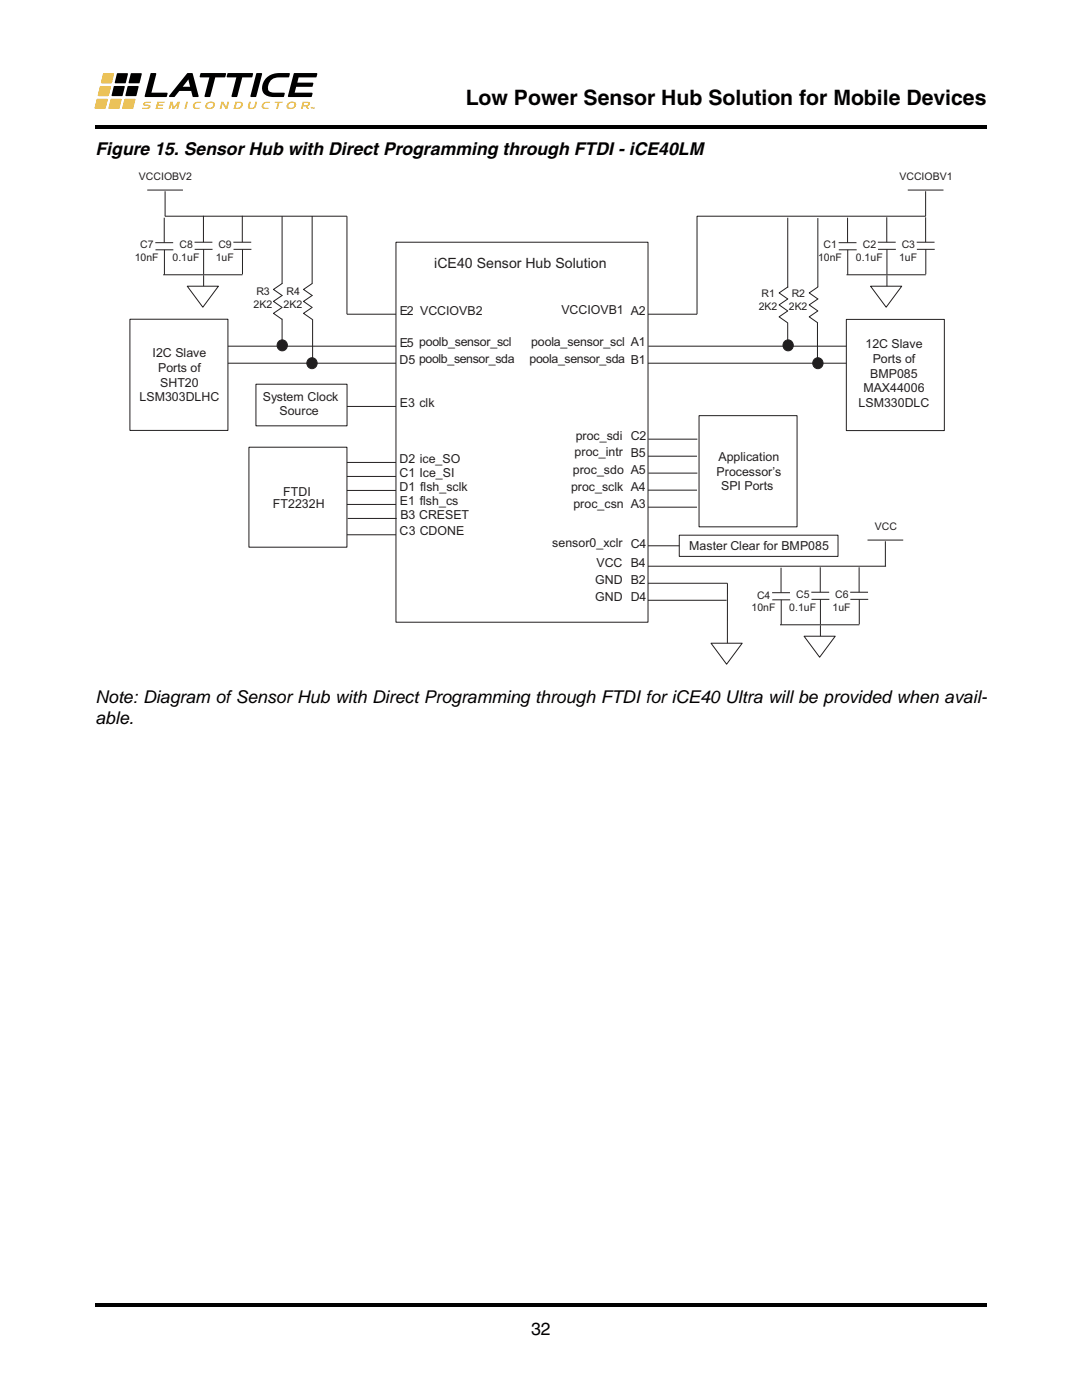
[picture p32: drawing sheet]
<svg xmlns="http://www.w3.org/2000/svg" width="216mm" height="279mm" viewBox="0 0 216 279" stroke-linecap="round" stroke-linejoin="round" font-family="sans-serif">
<defs><g id="words">
<text font-size="4.2" x="92.9" y="21">Low Power Sensor Hub Solution for Mobile Devices</text>
<g font-size="3.5">
<text x="19" y="30.9">Figure 15. Sensor Hub with Direct Programming through FTDI - iCE40LM</text>
<text x="19" y="140.3">Note: Diagram of Sensor Hub with Direct Programming through FTDI for iCE40 Ultra will be provided when avail-</text>
<text x="19.1" y="144.5">able.</text>
<text x="106" y="266.5">32</text>
</g>
<text font-size="2.8" fill="#231f20" x="86.6" y="53.5">iCE40 Sensor Hub Solution</text>
<g font-size="2.5" fill="#231f20">
<text x="79.8" y="62.8">E2 VCCIOVB2</text>
<text x="112" y="62.7">VCCIOVB1 A2</text>
<text x="30.5" y="71.2">I2C Slave</text>
<text x="79.8" y="69.2">E5 poolb_sensor_scl</text>
<text x="106" y="69.1">poola_sensor_scl A1</text>
<text x="172.7" y="69.4">12C Slave</text>
<text x="31.6" y="74.2">Ports of</text>
<text x="32" y="77.2">SHT20</text>
<text x="79.7" y="72.6">D5 poolb_sensor_sda</text>
<text x="105.7" y="72.5">poola_sensor_sda B1</text>
<text x="173.7" y="75.4">BMP085</text>
<text x="174.1" y="72.4">Ports of</text>
<text x="27.9" y="80.1">LSM303DLHC</text>
<text x="52.5" y="80">System Clock</text>
<text x="55.8" y="82.8">Source</text>
<text x="79.8" y="81.2">E3 clk</text>
<text x="171.3" y="81.3">LSM330DLC</text>
<text x="172.3" y="78.3">MAX44006</text>
<text x="114.9" y="87.7">proc_sdi C2</text>
<text x="79.7" y="92.4">D2 ice_SO</text>
<text x="79.7" y="95.2">C1 Ice_SI</text>
<text x="114.3" y="94.5">proc_sdo A5</text>
<text x="114.7" y="90.9">proc_intr B5</text>
<text x="143" y="94.9">Processor’s</text>
<text x="143.4" y="91.9">Application</text>
<text x="54.5" y="101.4">FT2232H</text>
<text x="56.5" y="98.9">FTDI</text>
<text x="79.7" y="98">D1 flsh_sclk</text>
<text x="79.8" y="100.8">E1 flsh_cs</text>
<text x="113.9" y="98">proc_sclk A4</text>
<text x="114.4" y="101.4">proc_csn A3</text>
<text x="143.9" y="97.9">SPI Ports</text>
<text x="79.7" y="106.8">C3 CDONE</text>
<text x="79.9" y="103.6">B3 CRESET</text>
<text x="110.2" y="109.1">sensor0_xclr C4</text>
<text x="119" y="113.1">VCC B4</text>
<text x="137.5" y="109.7">Master Clear for BMP085</text>
<text x="118.8" y="116.5">GND B2</text>
<text x="118.8" y="119.9">GND D4</text>
</g>
<g font-size="2.1" fill="#231f20">
<text x="27.7" y="36">VCCIOBV2</text>
<text x="179.5" y="36">VCCIOBV1</text>
<text x="26.9" y="52.1">10nF</text>
<text x="28" y="49.6">C7</text>
<text x="34.4" y="52.1">0.1uF</text>
<text x="35.8" y="49.6">C8</text>
<text x="43" y="52.1">1uF</text>
<text x="43.6" y="49.6">C9</text>
<text x="163.2" y="52.1">10nF</text>
<text x="164.3" y="49.6">C1</text>
<text x="170.8" y="52.1">0.1uF</text>
<text x="172.2" y="49.6">C2</text>
<text x="179.4" y="52.1">1uF</text>
<text x="179.9" y="49.6">C3</text>
<text x="51.2" y="58.9">R3</text>
<text x="57.2" y="59">R4</text>
<text x="152" y="59.3">R1</text>
<text x="158" y="59.4">R2</text>
<text x="50.6" y="61.4">2K2</text>
<text x="56.6" y="61.5">2K2</text>
<text x="151.4" y="61.8">2K2</text>
<text x="157.4" y="61.9">2K2</text>
<text x="174.6" y="105.9">VCC</text>
<text x="151.1" y="119.5">C4</text>
<text x="158.9" y="119.4">C5</text>
<text x="166.6" y="119.4">C6</text>
<text x="150" y="122">10nF</text>
<text x="157.5" y="121.9">0.1uF</text>
<text x="166.1" y="121.9">1uF</text>
</g>
</g></defs>
<path d="M19 25.1h177.8v.7h-177.8zM19 260h177.8v.7h-177.8z" fill="#000"/>
<path d="M18.9 14.6h44.4v7.2h-44.4z" fill="#fff"/>
<g fill="#000">
<path d="M30.1 14.6h.9l.2 .1-1 3.8h3.1l.1 .2-.2 .6h-4.3zM40 14.6h4.9l.2 .1-.2 .7h-1.9l-1.1 3.9-.9 .1-.2-.2 1-3.8h-1.9l-.1-.2zM45.4 14.6h4.9l.2 .1-.1 .6-.2 .1h-1.9l-1 3.9-.9 .1-.2-.2 1-3.8h-1.9l-.1-.2zM51.2 14.6h.9l.2 .2-1.2 4.4-.1 .2h-.9l-.1-.2zM53.3 15.4a5.8 5.8 0 0 1 4.5-.8v.2l-.3 .6a4.7 4.7 0 0 0-3.2 .4 1.69 1.69 0 0 0-.5 2.5l.6 .2h2.3l.1 .2-.3 .7a6.5 6.5 0 0 1-3.3-.3 1.89 1.89 0 0 1-.6-2.8zM58.7 14.6h4.6l-.1 .7-.2 .1h-3.4l-.3 1.1h3.1l.1 .1-.1 .6-.2 .1h-3.1l-.3 1.2h3.5l.1 .2-.2 .6h-4.7z"/>
<path d="M37.6 15.8l.3 1.5h-1.4zM37.3 14.6l-3.5 4.5v.2l1 .1 1-1.2h2.3l.4 1.1h1.1l-1.1-4.6-.2-.1z"/>
</g>
<g fill="#ffc222">
<path d="M20.6 14.6l2.1 .1-.4 1.9h-2.1z"/>
<path d="M20 17.2h2.1l-.4 2-2.2-.1z"/>
<path d="M19.4 19.7l2.1 .1-.5 1.9h-2.1z"/>
</g>
<path d="M23.4 14.6l2.1 .1-.4 1.9h-2.2zM22.7 17.2h2.2l-.5 2-2.1-.1z" fill="#000"/>
<path d="M22.1 19.7l2.1 .1-.4 1.9h-2.1z" fill="#ffc222"/>
<path d="M25.5 17.2h2.1l-.4 2-2.1-.1zM26.1 14.6l2.2 .1-.5 1.9h-2.1z" fill="#000"/>
<g fill="#ffc222">
<path d="M24.9 19.7l2.1 .1-.5 1.9h-2.1z"/>
<path d="M28.7 20.5l.6-.2h.8v.2l-1 .1-.2 .1 .1 .2 1 .1-.1 .6-.6 .1h-.9l.1-.2h1l.2-.2-.1-.1-1-.2z"/>
<path d="M31.4 20.3h1.4l-.1 .2h-1l-.1 .4h1l-.1 .2h-1l-.1 .4h1.1v.2h-1.4z"/>
<path d="M34 20.3h.4l.3 1.1 .8-1.1h.4l-.4 1.4h-.3l.2-.9-.7 .9h-.2l-.3-.9-.2 .9h-.3z"/>
<path d="M37.2 20.3l.3 .1-.4 1.3h-.3z"/>
<path d="M38.6 20.7a1.67 1.67 0 0 1 1.6-.4l-.1 .2h-.6a.62 .62 0 0 0-.6 .9l.9 .1v.2a1.08 1.08 0 0 1-1.3-.3z"/>
<path d="M44.2 20.3h.3l.6 1 .3-1h.3l-.4 1.4h-.3l-.6-1-.3 1h-.3z"/>
<path d="M49.7 20.3h.3l-.2 1 .1 .2a.58 .58 0 0 0 .9-.3l.2-.9h.3l-.2 .9a.95 .95 0 0 1-1.6 .2z"/>
<path d="M52.4 20.7a1.67 1.67 0 0 1 1.5-.4l-.1 .2h-.6a.62 .62 0 0 0-.6 .9l1 .1-.1 .2a1.08 1.08 0 0 1-1.3-.3z"/>
<path d="M54.9 20.3h1.5l-.1 .2h-.6l-.3 1.2h-.3l.3-1.2h-.6z"/>
<path d="M61.9 21.3h.4l-.2 .4z"/>
<path d="M62.3 21.3l.2 .3 .3-.3v.4l-.1-.2-.1 .2-.2-.2-.1 .2z"/>
<path d="M41.4 20.8a.54 .54 0 0 1 .8-.3 .54 .54 0 0 1 .2 .8 .56 .56 0 0 1-.6 .3 .56 .56 0 0 1-.5-.6zM41.1 20.7l-.1 .5a.99 .99 0 0 0 1 .6 .99 .99 0 0 0 .9-.8v-.2a.96 .96 0 0 0-.8-.6 .96 .96 0 0 0-1 .5z"/>
<path d="M47.3 20.5l.5 .1a.53 .53 0 0 1 .2 .6 .53 .53 0 0 1-.6 .3h-.4zM47 20.3l-.3 1.4a1.39 1.39 0 0 0 1.7-.7v-.5a1.51 1.51 0 0 0-1.4-.2z"/>
<path d="M57.7 20.8a.54 .54 0 0 1 .7-.3 .54 .54 0 0 1 .2 .8 .56 .56 0 0 1-.6 .3 .56 .56 0 0 1-.4-.6zM57.4 20.7l-.2 .5a.99 .99 0 0 0 1 .6 .99 .99 0 0 0 .9-.8v-.2a.96 .96 0 0 0-.8-.6 .96 .96 0 0 0-.9 .5z"/>
<path d="M60.7 20.5l.7 .1 .1 .2-.2 .2h-.7zM60.4 20.3l-.3 1.4h.3l.1-.5h.3l.5 .5h.3l-.3-.5a.47 .47 0 0 0 .6-.5 .47 .47 0 0 0-.6-.4z"/>
</g>
<path d="M25.8 34.2h164.3v98.5h-164.3z" fill="#fff"/>
<g fill="none" stroke="#231f20" stroke-width=".2">
<path d="M181.1 37.9h7.2M184.7 38.2v4.9h-45.6v19.6h-9.8M79 48.3h50.3v75.9h-50.3zM167.3 48.4h3.6M167.4 49.9h3.5M168.9 54.8h15.8M169.1 43.5v4.9M169.2 49.9v4.9M173.7 57.1h6.2l-3.1 4.2zM175.2 48.3h3.5M175.2 49.8h3.6M176.9 43.4v4.9"/>
<path d="M177 49.8v4.9M177 54.9v2.2M182.9 48.3h3.6M183 49.8h3.5M184.7 43.4v4.9M184.7 49.8v4.9M129.3 72.5h39.6M129.4 69.1h39.5M129.3 91h9.8M129.3 97.8h9.8M129.4 87.6h9.8M129.4 94.4h9.8"/>
<path d="M139.5 83h19.5v22.1h-19.5zM129.3 113h47.5M129.3 101.2h9.8M129.3 116.4h15.8v12M129.3 119.8h15.7M154.1 118.3h3.5M154.1 119.7h3.6M155.8 113.3v5M155.9 119.7v5M161.9 118.2h3.6M161.9 119.6h3.6M163.7 113.2v5"/>
<path d="M163.7 119.6v5M169.6 118.2h3.6M169.7 119.6h3.5M171.4 113.2v5M171.5 119.6v5M173.1 107.8h7.1M176.7 108v5M141.9 128.4h6.2l-3.1 4.2zM155.6 124.7h15.9M160.4 127h6.3l-3.2 4.2zM163.7 124.8v2.2"/>
</g>
<circle cx="157.3" cy="68.9" r="1.06" fill="#231f20"/>
<circle cx="157.3" cy="68.9" r="1.06" fill="none" stroke="#231f20" stroke-width=".2"/>
<circle cx="163.2" cy="72.5" r="1.07" fill="#231f20"/>
<g fill="none" stroke="#231f20" stroke-width=".2">
<path d="M29.4 37.9h7.1M32.9 38.2v4.9h36.3v19.6h9.8M31 48.4h3.6M31 49.9h3.6M32.6 54.8h15.8M32.8 43.5v4.9M32.8 49.9v4.9M37.4 57.1h6.2l-3.1 4.2zM38.8 48.3h3.6M38.8 49.8h3.6M40.6 43.1v5.2M40.6 49.8v4.9"/>
<path d="M40.6 54.9v2.2M46.6 48.3h3.5M46.6 49.8h3.6M48.3 43.1v5.2M48.4 49.8v4.9M45.5 69.1h33.5M45.5 72.5h33.5M168.9 63.7h19.5v22.2h-19.5z"/>
<circle cx="163.2" cy="72.5" r="1.07"/>
</g>
<circle cx="56.4" cy="68.9" r="1.07" fill="#231f20"/>
<circle cx="56.4" cy="68.9" r="1.07" fill="none" stroke="#231f20" stroke-width=".2"/>
<circle cx="62.3" cy="72.5" r="1.07" fill="#231f20"/>
<g fill="none" stroke="#231f20" stroke-width=".2">
<path d="M56.3 56.6l-1.7 1.2 1.7 1.2-1.7 1.1 1.7 1.3-1.7 1.1 1.7 1.2M56.3 43.1v13.5M62.3 43.1v13.5M62.3 56.6l-1.7 1.2 1.7 1.2-1.7 1.1 1.7 1.3-1.7 1.1 1.8 1.3M157.2 57.3l-1.7 1.2 1.7 1.2-1.7 1.1 1.7 1.3-1.7 1.1 1.7 1.2M157.2 43.5v13.9M163.2 43.5v13.8l-1.7 1.2 1.7 1.2-1.7 1.1 1.7 1.3-1.7 1.1 1.7 1.2M25.9 63.7h19.6v22.2h-19.6zM51.1 76.7h18.1v8.3h-18.1zM56.3 63.6v5M62.4 63.7v8.4M157.2 64.4v5"/>
<path d="M163.1 64.4v8.4M49.7 89.3h19.5v19.9h-19.5zM69.2 81.1h9.8M69.2 92.3h9.8M69.2 95.1h9.8M69.2 97.9h9.8M69.2 106.7h9.8M69.2 100.7h9.8M69.4 103.5h9.7M129.3 108.9h6.2M135.5 106.8h31.7v4.2h-31.7z"/>
<circle cx="62.3" cy="72.5" r="1.07"/>
</g>
<use href="#words"/>
</svg>
